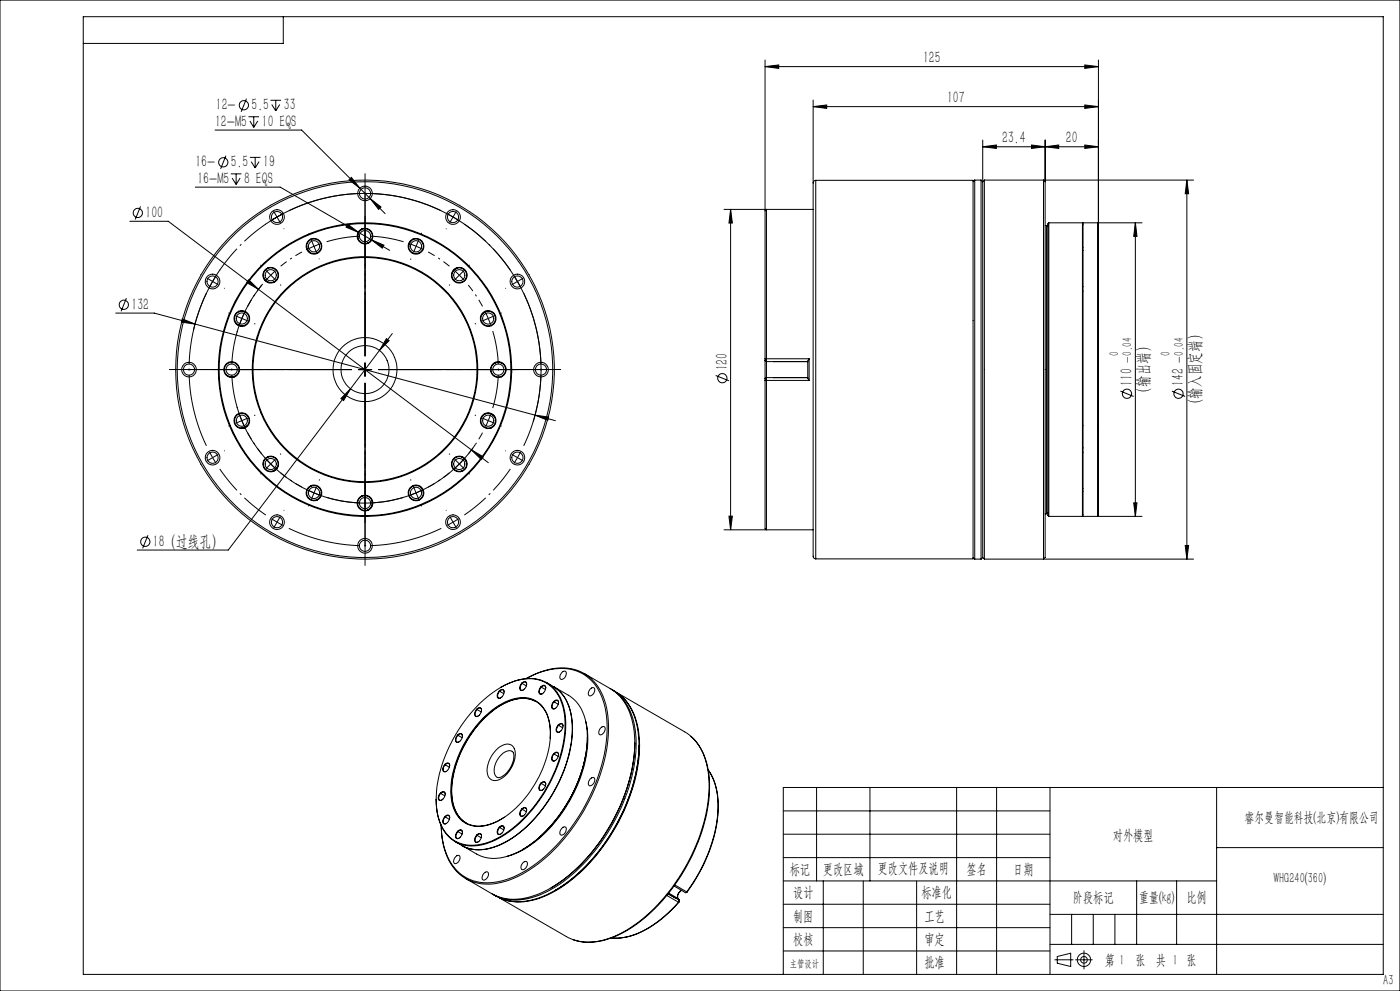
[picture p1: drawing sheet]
<svg xmlns="http://www.w3.org/2000/svg" width="420mm" height="297mm" viewBox="0 0 420 297" stroke-linecap="round" stroke-linejoin="round" font-family="sans-serif">
<defs><g id="words">
<g font-size="5">
<text x="276.9" y="19">125</text>
<text x="64.8" y="33">12-</text>
<text x="75.5" y="33">5.5</text>
<text x="85.2" y="33">33</text>
<text x="284.1" y="31">107</text>
<text x="64.5" y="38">12-M5</text>
<text x="78.6" y="38">10 EQS</text>
<text x="300.7" y="43">23.4</text>
<text x="319.8" y="43">20</text>
<text x="58.6" y="50.1">16-</text>
<text x="69.3" y="50.1">5.5</text>
<text x="79" y="50.1">19</text>
<text x="59.2" y="55.1">16-M5</text>
<text x="73.3" y="55.1">8 EQS</text>
<text x="43.7" y="65.3">100</text>
<text x="39.4" y="92.8">132</text>
<text x="218.2" y="111" transform="rotate(-90 218.2 111)">120</text>
<text x="339.6" y="115.7" transform="rotate(-90 339.6 115.7)">110</text>
<text x="344.6" y="119.5" transform="rotate(-90 344.6 119.5)">（输出端）</text>
<text x="355.1" y="115.7" transform="rotate(-90 355.1 115.7)">142</text>
<text x="360" y="123" transform="rotate(-90 360 123)">（输入固定端）</text>
<text x="45.9" y="163.8">18（过线孔）</text>
</g>
<g font-size="4.4">
<text x="333.9" y="251.6">对外模型</text>
<text x="236.9" y="261.9">标记</text>
<text x="246.9" y="261.9">更改区域</text>
<text x="263.3" y="261.8">更改文件及说明</text>
<text x="289.9" y="261.9">签名</text>
<text x="303.9" y="261.9">日期</text>
<text x="237.9" y="268.9">设计</text>
<text x="276.4" y="268.9">标准化</text>
<text x="382" y="264.6">WHG240(360)</text>
<text x="237.9" y="275.9">制图</text>
<text x="277.3" y="275.9">工艺</text>
<text x="321.9" y="270.4">阶段标记</text>
<text x="341.6" y="270.4">重量(kg)</text>
<text x="355.9" y="270.4">比例</text>
<text x="237.9" y="282.9">校核</text>
<text x="277.3" y="282.9">审定</text>
<text x="277.3" y="289.9">批准</text>
<text x="331.4" y="289.1">第 1</text>
<text x="340.6" y="289.1">张 共 1 张</text>
<text x="415" y="295.1">A3</text>
</g>
<text font-size="4.2" x="373.4" y="246.3">睿尔曼智能科技(北京)有限公司</text>
<g font-size="4">
<text x="335.6" y="106.7" transform="rotate(-90 335.6 106.7)">0</text>
<text x="351.1" y="106.7" transform="rotate(-90 351.1 106.7)">0</text>
<text x="339.6" y="108.7" transform="rotate(-90 339.6 108.7)">-0.04</text>
<text x="355.1" y="108.7" transform="rotate(-90 355.1 108.7)">-0.04</text>
</g>
<text font-size="3.1" x="236.9" y="289.9">主管设计</text>
</g></defs>
<g fill="none" stroke="#000" stroke-width=".3">
<path d="M0 0h420v297h-420zM25 5h390v287h-390zM85 5v8h-60M229.5 20l4.1-.5v1zM229.5 18v45.2M229.5 20h100M325.4 19.5l4.1 .5-4.1 .5zM329.5 18v49M64.5 39h26l20.6 20.5M73.9 29.6l-1.5 3.9M74.5 35h3.2M75 36.3l1.1 1.9"/>
<path d="M76.1 35v3.2M77.3 36.3l-1.2 1.9M81.1 30.1h3.2M81.5 31.3l1.2 1.9M82.7 30.1v3.1M83.9 31.3l-1.2 1.9M243.9 32l4.1-.5v1zM243.9 30v24.9M243.9 32h85.6M325.4 31.5l4.1 .5-4.1 .5zM58.6 56.1h25.5l23.5 13.6M67.8 46.7l-1.6 3.9"/>
<path d="M69.3 52.1h3.1M69.6 53.4l1.2 1.9M70.8 52.1v3.2M72 53.4l-1.2 1.9M75 47.2h3.1M75.4 48.4l1.2 1.9M76.6 47.2v3.1M77.7 48.4l-1.1 1.9M105.4 53.2l2.5 3.2-3.2-2.5zM111.1 59.5l3.2 2.6-.7 .7zM111.1 59.5l4.4 4.5M243.9 54.9v111.8a.78 .78 0 0 0 .8 .8"/>
<path d="M244.7 54a.78 .78 0 0 0-.8 .9M244.7 54h47.2v113.5h-47.2M244.7 54v113.5M292.4 54v113.6M292.4 54h1.9M292.4 54l-.5 .5M294.3 54v113.6M294.3 54l.5 .5M294.8 44l4.1-.5v1zM294.8 44h34.7M294.8 42v12.5M294.8 54.5v112.6"/>
<path d="M295.3 54v113.6M295.3 54h62.8M295.3 54l-.5 .5M309.5 43.5l4 .5-4 .5zM313.1 54l.4 .5v112.6l-.4 .5zM313.5 44l4.1-.5v1zM313.5 42v12.5M325.4 43.5l4.1 .5-4.1 .5zM356.1 54l.5 4.1h-1zM356.1 54v113.6M38.9 66.3h11.6l27 20.4M42.2 61.8l-1.6 4"/>
<path d="M79.6 67.3a52.8 52.8 0 0 1 61.2 .9 52.8 52.8 0 0 1 19.1 58.2M82.1 63.3l1 1.7M83.1 65l-1.7 1.1M83.1 65l1 1.8M84.8 64.1l-1.7 .9M92 73.6v.2a2.07 2.07 0 0 0 .8 1.7M93.3 71.6a2.36 2.36 0 0 0-1.3 3.1 2.36 2.36 0 0 0 3.1 1.3M93.3 71.6a2.36 2.36 0 0 1 3.1 1.3 2.36 2.36 0 0 1-1.3 3.1M93.3 71.6v.2M93.3 71.8a2.2 2.2 0 0 1 2.9 1.2 2.2 2.2 0 0 1-1.2 2.8M93.3 71.8a2.2 2.2 0 0 0-1.1 2.9 2.2 2.2 0 0 0 2.8 1.1M93.4 72l.8 1.8"/>
<path d="M94.2 73.8l-1.8 .8M94.2 73.8l.8 1.9M95 75.8l.1 .2M96.1 73.1l-1.9 .7M104.3 67.2l3.3 2.5-3.8-1.6zM107.6 69.7a2.24 2.24 0 0 0 0 2.1M107.6 69.7l3.8 2.2M108.6 68.6a2.37 2.37 0 0 0-1.3 3.1 2.37 2.37 0 0 0 3.1 1.3M108.6 68.6a2.37 2.37 0 0 1 3.1 1.3 2.37 2.37 0 0 1-1.3 3.1M108.6 68.6l.1 .2M108.7 68.8l-1.1 .9-.2 1.5M108.7 68.8a2.2 2.2 0 0 0-1.2 2.8 2.2 2.2 0 0 0 2.8 1.2"/>
<path d="M108.7 68.8a2.2 2.2 0 0 1 2.9 1.1 2.2 2.2 0 0 1-1.3 2.9M110.3 72.8l.1 .2M111.4 71.9l3.8 1.6-.5 .9zM111.4 71.9l5.5 3.1M123.4 72.1l-.6 .8-.2 1.1M123.9 71.6a2.35 2.35 0 0 0-1.3 3.1 2.35 2.35 0 0 0 3.1 1.3M123.9 71.6a2.35 2.35 0 0 1 3.1 1.3 2.35 2.35 0 0 1-1.3 3.1M123.9 71.6l.1 .2M124 71.8a2.2 2.2 0 0 1 2.8 1.2 2.2 2.2 0 0 1-1.1 2.8M124 71.8a2.2 2.2 0 0 0-1.2 2.9 2.2 2.2 0 0 0 2.9 1.1M125.7 75.8v.2M219.2 62.8l.5 4h-1z"/>
<path d="M219.2 62.8v96M229.5 63.2l.4-.4v44.7M229.5 63.2v44.4M243.9 62.8h-26.7M313.5 67.6h.4M313.9 67.6v86.4M313.9 67.6l.4 .2M314.6 66.8v88M314.6 66.8h10.1v88h-10.1M314.6 66.8l-.3 .3v87.3l.3 .4M324.7 67.4h.2M324.7 75.1h.2"/>
<path d="M324.7 74.3h.2M329.3 66.8a5.8 5.8 0 0 1 .2 3.3v84.4l-.2 .3zM340.6 66.8l.5 4h-1zM340.6 66.8v88M342.6 66.8h-17.7v88h17.7M34.7 93.8h11.6l12.2 3.3M37.9 89.4l-1.6 3.9M54.7 95.6l3.8 1.5-4.1-.5zM58.5 97.1l102 27.3M66 80.8a52.3 52.3 0 0 0-8 18.3M70.9 96.9a2.35 2.35 0 0 0 1.8 .7M71.6 93.3a2.36 2.36 0 0 0-1.2 3.1 2.36 2.36 0 0 0 3 1.2"/>
<path d="M71.6 93.3a2.36 2.36 0 0 1 3.1 1.3 2.36 2.36 0 0 1-1.3 3M71.6 93.3l.1 .1M71.7 93.4a2.19 2.19 0 0 1 2.9 1.2 2.19 2.19 0 0 1-1.2 2.9M71.7 93.4a2.19 2.19 0 0 0-1.2 2.9 2.19 2.19 0 0 0 2.9 1.2M73.4 97.5v.1M74.6 83.9l2.9 2.8-3.5-2zM77.5 86.7l63.9 48.1M78.8 85.1a39.9 39.9 0 0 0-7.7 14.5M79.1 83.1a2.27 2.27 0 0 0 1.4 1.5M80.3 80.3a2.35 2.35 0 0 0-1.3 3.1 2.35 2.35 0 0 0 3.1 1.3M80.3 80.3a2.35 2.35 0 0 1 3.1 1.3 2.35 2.35 0 0 1-1.3 3.1M80.3 80.3l.1 .2"/>
<path d="M80.4 80.5a2.2 2.2 0 0 1 2.9 1.1 2.2 2.2 0 0 1-1.2 2.9M80.4 80.5a2.2 2.2 0 0 0-1.2 2.8 2.2 2.2 0 0 0 2.9 1.2M82.1 84.5v.2M117.7 100l-3.9 5M136.9 80.3a2.35 2.35 0 0 0-1.3 3.1 2.35 2.35 0 0 0 3.1 1.3M136.9 80.3a2.35 2.35 0 0 1 3.1 1.3 2.35 2.35 0 0 1-1.3 3.1M136.9 80.3v.2M136.9 80.5a2.2 2.2 0 0 1 2.9 1.2 2.2 2.2 0 0 1-1.2 2.8M136.9 80.5a2.2 2.2 0 0 0-1.1 2.8 2.2 2.2 0 0 0 2.8 1.2M137.1 80.4a2.22 2.22 0 0 0-1.4 1.4M138.6 84.5l.1 .2M145.6 93.3a2.36 2.36 0 0 0-1.3 3.1 2.36 2.36 0 0 0 3.1 1.2"/>
<path d="M145.6 93.3a2.36 2.36 0 0 1 3 1.3 2.36 2.36 0 0 1-1.2 3M145.6 93.3v.1M145.6 93.4a2.19 2.19 0 0 1 2.9 1.2 2.19 2.19 0 0 1-1.2 2.9M145.6 93.4a2.19 2.19 0 0 0-1.2 2.9 2.19 2.19 0 0 0 2.9 1.2M146.6 93.3a2.35 2.35 0 0 0-1.8 .7M147.3 97.5l.1 .1M324.7 87.2h.2M324.7 85.9h.2M68.5 112.7a2.24 2.24 0 0 0 2 0M68.6 108.6a2.37 2.37 0 0 1 3.1 1.3 2.37 2.37 0 0 1-1.3 3.1M68.6 108.6a2.37 2.37 0 0 0-1.3 3.1 2.37 2.37 0 0 0 3.1 1.3M68.6 108.6l.1 .1"/>
<path d="M68.7 108.7a2.21 2.21 0 0 1 2.8 1.2 2.21 2.21 0 0 1-1.2 2.9M68.7 108.7a2.21 2.21 0 0 0-1.2 2.9 2.21 2.21 0 0 0 2.8 1.2M70.3 112.8l.1 .2M105.2 116.5l-2.1 3.5-.8-.6zM105.2 116.5l-36.7 48.3h-27.3M107.5 110.8h4M109.5 108.8v4M113.8 105l-8.6 11.5M115.9 101.5l.8 .6-2.9 2.9zM148.5 108.8a2.24 2.24 0 0 1 2 0M148.6 108.6a2.36 2.36 0 0 1 3.1 1.3 2.36 2.36 0 0 1-1.3 3.1M148.6 108.6a2.36 2.36 0 0 0-1.3 3.1 2.36 2.36 0 0 0 3.1 1.3"/>
<path d="M148.6 108.6l.1 .1M148.7 108.7a2.21 2.21 0 0 1 2.8 1.2 2.21 2.21 0 0 1-1.1 2.9M148.7 108.7a2.21 2.21 0 0 0-1.2 2.9 2.21 2.21 0 0 0 2.9 1.2M150.4 112.8v.2M153.5 109.3v2.5M214.7 112.5l4 1.6M229.5 114v44.4l.4 .4v-44.8M229.5 113.6v.4M229.5 114h.4M229.5 107.6v.4M229.5 108l.4 .4M229.5 108v5.6"/>
<path d="M229.9 113.2v.8M229.9 107.5v.9M229.9 113.2l-.4 .4M229.9 107.5l-.4 .1M229.9 108.4v4.8M229.9 114h12.8M229.9 107.5h12.8M229.9 113.2h12.4M229.9 108.4h12.4M232.1 113.2h.1M232.1 108.4h.1M242.7 107.5l-.4 .7v5.1l.4 .7"/>
<path d="M242.7 107.5v6.5M336.1 117.2l4 1.6M351.6 117.2l3.9 1.6M71.1 122a40 40 0 0 0 32.2 28.3 40 40 0 0 0 39.3-17.1M71.6 123.9a2.36 2.36 0 0 0-1.2 3.1 2.36 2.36 0 0 0 3 1.3M71.6 123.9a2.36 2.36 0 0 1 3.1 1.3 2.36 2.36 0 0 1-1.3 3.1M71.6 123.9l.1 .1M71.7 124a2.21 2.21 0 0 1 2.9 1.3 2.21 2.21 0 0 1-1.2 2.8M71.7 124a2.21 2.21 0 0 0-1.2 2.9 2.21 2.21 0 0 0 2.9 1.2M73.4 128.1v.2M74.2 127.5a2.35 2.35 0 0 1-1.8 .8M80.3 136.9a2.36 2.36 0 0 0-1.3 3.1 2.36 2.36 0 0 0 3.1 1.2"/>
<path d="M80.3 136.9a2.37 2.37 0 0 1 3.1 1.3 2.37 2.37 0 0 1-1.3 3M80.3 136.9l.1 .1M80.4 137a2.2 2.2 0 0 1 2.8 1.2 2.2 2.2 0 0 1-1.1 2.9M80.4 137a2.2 2.2 0 0 0-1.2 2.9 2.2 2.2 0 0 0 2.9 1.2M83.3 139.7a2.27 2.27 0 0 1-1.4 1.4M136.9 136.9a2.36 2.36 0 0 0-1.3 3.1 2.36 2.36 0 0 0 3.1 1.2M136.9 136.9a2.36 2.36 0 0 1 3.1 1.3 2.36 2.36 0 0 1-1.3 3M136.9 136.9v.1M136.9 137a2.2 2.2 0 0 1 2.9 1.2 2.2 2.2 0 0 1-1.2 2.9M136.9 137a2.2 2.2 0 0 0-1.2 2.9 2.2 2.2 0 0 0 2.9 1.2M138.4 136.9a2.22 2.22 0 0 1 1.5 1.5M141.4 134.8l3.6 2.1-.6 .8z"/>
<path d="M141.4 134.8l5.1 3.9M145.6 123.9a2.36 2.36 0 0 0-1.3 3.1 2.36 2.36 0 0 0 3.1 1.3M145.6 123.9a2.36 2.36 0 0 1 3 1.3 2.36 2.36 0 0 1-1.2 3.1M145.6 123.9v.1M145.6 124a2.21 2.21 0 0 1 2.9 1.3 2.21 2.21 0 0 1-1.2 2.8M145.6 124a2.21 2.21 0 0 0-1.2 2.9 2.21 2.21 0 0 0 2.9 1.2M146.3 123.9a2.35 2.35 0 0 1 1.8 .8M147.3 128.1l.1 .2M160.5 124.4l4.1 .6-.3 1zM160.5 124.4l6.1 1.7M324.7 134.2h.2M324.7 135.5h.2"/>
<path d="M82.1 141.1v.1M93.3 145.6a2.36 2.36 0 0 0-1.3 3 2.36 2.36 0 0 0 3.1 1.3M93.3 145.6a2.36 2.36 0 0 1 3.1 1.2 2.36 2.36 0 0 1-1.3 3.1M93.3 145.6v.1M93.3 145.7a2.2 2.2 0 0 1 2.9 1.2 2.2 2.2 0 0 1-1.2 2.9M93.3 145.7a2.2 2.2 0 0 0-1.1 2.9 2.2 2.2 0 0 0 2.8 1.2M95 149.8l.1 .1M96.4 147.5l-.1 .9-.7 1M108.6 148.6a2.37 2.37 0 0 0-1.3 3.1 2.37 2.37 0 0 0 3.1 1.3M108.6 148.6a2.37 2.37 0 0 1 3.1 1.3 2.37 2.37 0 0 1-1.3 3.1M108.6 148.6l.1 .1M108.7 148.7a2.21 2.21 0 0 1 2.8 1.2 2.21 2.21 0 0 1-1.2 2.9"/>
<path d="M108.7 148.7a2.21 2.21 0 0 0-1.2 2.9 2.21 2.21 0 0 0 2.8 1.2M110.3 152.8l.1 .2M111.4 149.8a2.24 2.24 0 0 1 0 2M123.9 145.6a2.35 2.35 0 0 0-1.3 3 2.35 2.35 0 0 0 3.1 1.3M123.9 145.6a2.35 2.35 0 0 1 3.1 1.2 2.35 2.35 0 0 1-1.3 3.1M123.9 145.6l.1 .1M124 145.7a2.2 2.2 0 0 1 2.8 1.2 2.2 2.2 0 0 1-1.1 2.9M124 145.7a2.2 2.2 0 0 0-1.2 2.9 2.2 2.2 0 0 0 2.9 1.2M125.7 149.8v.1M126.2 146l.7 1 .1 .9M138.6 141.1l.1 .1M218.7 154.7h1l-.5 4.1z"/>
<path d="M243.9 158.8h-26.7M313.5 154h.4M314.3 153.7l-.4 .3M324.7 154.2h.2M324.7 146.4h.2M324.7 147.2h.2M340.1 150.7h1l-.5 4.1zM44.4 160.4l-1.6 4M291.9 167.1l.5 .5M292.4 167.6h1.9M294.8 167.1l.5 .5M294.8 167.1l-.5 .5"/>
<path d="M295.3 167.6h62.8M355.6 163.5h1l-.5 4.1zM143 212.5l.1 .2M143.1 212.7a.68 .68 0 0 1 .8-.5 .68 .68 0 0 1 .6 .7M143.1 212.7a1.16 1.16 0 0 0 0 2l.3-.1M143.1 212.7l1.3 .7M143.3 212.3a.77 .77 0 0 1 1.1 0 .77 .77 0 0 1 0 1.1 1.52 1.52 0 0 1-1.7 1.3 1.75 1.75 0 0 1 .6-2.4zM144 210.7a23.3 23.3 0 0 1 14.4-7.3 10.2 10.2 0 0 1 10.5 8.5 33.1 33.1 0 0 1-3.6 21.7 38.9 38.9 0 0 1-17.8 18.5 12.1 12.1 0 0 1-11.9-.6 14.8 14.8 0 0 1-4.7-13 43.7 43.7 0 0 1 13.1-27.8zM145.1 215a17.1 17.1 0 0 1 12.6-5.9 8.3 8.3 0 0 1 7.2 7.7 30.3 30.3 0 0 1-7.5 22.6 20.8 20.8 0 0 1-13.5 8.3 7.9 7.9 0 0 1-8.2-6.4 26 26 0 0 1 3.3-18 36.7 36.7 0 0 1 6.1-8.3zM149.8 207.1a.82 .82 0 0 1 1.2-.4 .82 .82 0 0 1 .1 1.3 1.37 1.37 0 0 1-1.8 1.1l-.1-.8zM149.8 207.1l.1 .1M149.9 207.2a.68 .68 0 0 1 .8-.5 .68 .68 0 0 1 .5 .7"/>
<path d="M149.9 207.2a1.36 1.36 0 0 0-.3 2l.6-.1M149.9 207.2l1.2 .7M150.2 206.1a15.5 15.5 0 0 1 12-2.3 11 11 0 0 1 7.1 9.1 35.9 35.9 0 0 1-5.2 23.4 35.7 35.7 0 0 1-17.6 16.3 10.8 10.8 0 0 1-12.7-2.8 16.7 16.7 0 0 1-3-10.3M156.6 204.7a.82 .82 0 0 1 1.2-.4 .82 .82 0 0 1 .1 1.3 1.4 1.4 0 0 1-1.9 1.1v-1.1zM156.6 204.7v.1M156.6 204.8a.7 .7 0 0 1 .8-.5 .7 .7 0 0 1 .6 .7M156.6 204.8a1.22 1.22 0 0 0 0 2.1l.4-.1M156.6 204.8l1.3 .8M157.8 203.4a18.4 18.4 0 0 1 16.4-2.1 15 15 0 0 1 8 12.1 45.6 45.6 0 0 1-6.3 28.1 48.8 48.8 0 0 1-21.7 21.7 15.6 15.6 0 0 1-15.6-.6 18.4 18.4 0 0 1-6.2-15.1 18.7 18.7 0 0 0 6.1 14.7 14.8 14.8 0 0 0 14.3 1.1 45.4 45.4 0 0 0 21.1-19 49.1 49.1 0 0 0 8.1-29.6 15.7 15.7 0 0 0-8.1-13.2 17.5 17.5 0 0 0-15.1 1.4zM160.8 210.3a10 10 0 0 0-9.6 .6 32.3 32.3 0 0 0-15.7 27 10 10 0 0 0 4.3 8.7M162.3 205.8a.81 .81 0 0 1 1.2-.3 .81 .81 0 0 1 .1 1.2 1.52 1.52 0 0 1-1.7 1.3 1.66 1.66 0 0 1 .4-2.2zM162.3 205.8l.1 .1"/>
<path d="M162.4 205.9a.68 .68 0 0 1 .7-.4 .68 .68 0 0 1 .6 .7M162.4 205.9a1.19 1.19 0 0 0 0 2.1l.3-.1M162.4 205.9l1.3 .8M164 204.6a12.7 12.7 0 0 1 7.6 11.7 40.5 40.5 0 0 1-8.9 26.1 30.1 30.1 0 0 1-16.3 11.9 11.7 11.7 0 0 1-9.9-2.1M164.2 214.5a15.7 15.7 0 0 1 .8 6.8M164.3 214.6a7.9 7.9 0 0 0-10.8-4.7 28.1 28.1 0 0 0-14.9 14.7 23.9 23.9 0 0 0-2.4 17.5 7.7 7.7 0 0 0 8.2 5.5M166.1 210.3a.81 .81 0 0 1 1.2-.4 .81 .81 0 0 1 .2 1.2 1.37 1.37 0 0 1-1.9 1.2l-.1-.8zM166.1 210.3l.1 .1M166.2 210.4a.68 .68 0 0 1 .8-.5 .68 .68 0 0 1 .6 .7M166.2 210.4a1.36 1.36 0 0 0-.2 2l.5-.1M166.2 210.4l1.3 .7M167.5 217.3a.82 .82 0 0 1 1.2-.4 .82 .82 0 0 1 .1 1.3 1.35 1.35 0 0 1-1.8 1.1l-.2-.8z"/>
<path d="M167.5 217.3l.1 .1M167.6 217.4a.69 .69 0 0 1 .7-.5 .69 .69 0 0 1 .6 .7M167.6 217.4a1.31 1.31 0 0 0-.2 2h.5M167.6 217.4l1.2 .7M168.5 201.7a.77 .77 0 0 1 1-.5 .77 .77 0 0 1 .3 1.1 1.22 1.22 0 0 1-1.8 1.1v-.8zM175.2 201.8l7.9 4.6a16.2 16.2 0 0 1 7.2 12.8 48.7 48.7 0 0 1-7.3 28.3 48.1 48.1 0 0 1-21 20.3 16 16 0 0 1-14.4 .1l-7.9-4.6M175.6 215.9a31.2 31.2 0 0 1-2.7 20.1 38.6 38.6 0 0 1-18.3 19.8l-2.5 .8M177 206.6a.77 .77 0 0 1 1.1-.5 .77 .77 0 0 1 .2 1.2 1.2 1.2 0 0 1-1.7 1l-.1-.8zM180.3 218a.73 .73 0 0 1 1.1-.1 .73 .73 0 0 1 .1 1.1 1.34 1.34 0 0 1-1.7 1.1 1.62 1.62 0 0 1 .5-2.1zM183.3 206.5a15.6 15.6 0 0 1 7.3 12.3 47 47 0 0 1-6.7 28.1 50.4 50.4 0 0 1-19.6 20.2 17.8 17.8 0 0 1-15.3 1.5l-1.2-.6M183.5 206.6a14.7 14.7 0 0 1 7.7 11.4 44.1 44.1 0 0 1-4.9 26.4 51.7 51.7 0 0 1-21.1 23.2 17.7 17.7 0 0 1-15.3 1.5l-1.9-1M185.2 207.7l20.2 11.6a15.4 15.4 0 0 1 7 11.6 45.3 45.3 0 0 1-5.5 26.5 50.9 50.9 0 0 1-21.3 22.6 17 17 0 0 1-15.1 1l-20.7-11.9"/>
<path d="M186.4 208.6a19.3 19.3 0 0 1 5.5 14.8 55.2 55.2 0 0 1-13.7 33.8 37.1 37.1 0 0 1-18.7 12.7 14.8 14.8 0 0 1-8.3-.3M132.1 237.7a.81 .81 0 0 1 1.2-.4 .81 .81 0 0 1 .2 1.2 1.33 1.33 0 0 1-1.9 1.2l-.1-.8zM132.1 237.7l.1 .1M132.2 237.8a.68 .68 0 0 1 .8-.5 .68 .68 0 0 1 .6 .7M132.2 237.8a1.36 1.36 0 0 0-.2 2.1l.5-.2M132.2 237.8l1.3 .7M133.5 229.1a.81 .81 0 0 1 1.1-.3 .81 .81 0 0 1 .2 1.2 1.31 1.31 0 0 1-1.8 1.1l-.2-.8zM133.5 229.1l.1 .1M133.6 229.2a.69 .69 0 0 1 .7-.5 .69 .69 0 0 1 .6 .7M133.6 229.2a1.36 1.36 0 0 0-.3 2h.6M133.6 229.2l1.2 .7M137.3 220.3a.8 .8 0 0 1 1.2-.4 .8 .8 0 0 1 .1 1.3 1.35 1.35 0 0 1-1.8 1.1l-.1-1.1z"/>
<path d="M137.3 220.3l.1 .1M137.4 220.4a.68 .68 0 0 1 .7-.5 .68 .68 0 0 1 .6 .7M137.4 220.4a1.38 1.38 0 0 0-.2 2l.5-.1M137.4 220.4l1.2 .7M149 224.6a3.6 3.6 0 0 1 4.8-1 5.9 5.9 0 0 1-.4 6.5 6 6 0 0 1-5.4 3.8 3 3 0 0 1-1.8-3.9 9.9 9.9 0 0 1 2.8-5.4zM150.8 225.8a2.44 2.44 0 0 1 3-.5 4.2 4.2 0 0 1-.4 4.2 4.9 4.9 0 0 1-4.1 3.5 2.91 2.91 0 0 1-.8-3.8l.8-1.6zM162.3 234.7a.82 .82 0 0 1 1.2-.4 .82 .82 0 0 1 .1 1.3 1.35 1.35 0 0 1-1.8 1.1l-.1-1.1zM162.3 234.7l.1 .1M162.4 234.8a.68 .68 0 0 1 .7-.5 .68 .68 0 0 1 .6 .7M162.4 234.8a1.19 1.19 0 0 0 0 2.1l.3-.1M162.4 234.8l1.3 .7M166.1 225.9a.81 .81 0 0 1 1.2-.4 .81 .81 0 0 1 .2 1.2 1.33 1.33 0 0 1-1.9 1.2l-.1-.8z"/>
<path d="M166.1 225.9l.1 .1M166.2 226a.68 .68 0 0 1 .8-.5 .68 .68 0 0 1 .6 .7M166.2 226a1.36 1.36 0 0 0-.2 2l.5-.1M166.2 226l1.3 .7M175.7 226.5a44.1 44.1 0 0 1-14.4 24.9M176.2 221a13.9 13.9 0 0 0-5.7-12.7l-4.4-2.5a13.3 13.3 0 0 1 5.6 11.4 42.3 42.3 0 0 1-12.4 29.3 23.9 23.9 0 0 1-15.5 8.2l-2.8-.3-2.5-1M176.2 221a43.3 43.3 0 0 1-18.7 33.2 15.6 15.6 0 0 1-12.8 2.5l-6.1-3.3M176.2 220.9a42.5 42.5 0 0 1-19.4 33.7M177 233.5a.78 .78 0 0 1 1.1-.5 .78 .78 0 0 1 .2 1.2 1.34 1.34 0 0 1-1.6 1.2l-.2-.9zM190.4 222.6a55.1 55.1 0 0 1-16.9 37.2 39 39 0 0 1-8.2 6.3M191.7 223.3a55.1 55.1 0 0 1-16.9 37.3 39 39 0 0 1-8.2 6.2M207.3 220.7a17.8 17.8 0 0 1 5.5 12.7 50.9 50.9 0 0 1-10.1 31.5 42.4 42.4 0 0 1-20.6 16.6 16.2 16.2 0 0 1-9.9 .2"/>
<path d="M212.5 230.7a21.6 21.6 0 0 1 2.5 16.3 49 49 0 0 1-8.9 20.3M212.5 230.8a21.3 21.3 0 0 1 2.6 15.5 48.3 48.3 0 0 1-9.1 21M245 236v28M261 236v28M287 236v56M299 236v56M315 236v56M365 236v56M415 236h-180v56M133.5 244.7a.82 .82 0 0 1 1.2-.3 .82 .82 0 0 1 .1 1.2 1.35 1.35 0 0 1-1.8 1.1l-.2-.7zM133.5 244.7l.1 .1M133.6 244.8a.68 .68 0 0 1 .7-.5 .68 .68 0 0 1 .6 .7"/>
<path d="M133.6 244.8a1.36 1.36 0 0 0-.3 2.1l.6-.1M133.6 244.8l1.2 .8M136.8 256.6a.73 .73 0 0 1 1.1-.1 .73 .73 0 0 1 0 1.1 1.23 1.23 0 0 1-1.7 1l-.1-.8zM137.3 249.1a.8 .8 0 0 1 1.2-.3 .8 .8 0 0 1 .1 1.2 1.35 1.35 0 0 1-1.8 1.1l-.1-1.1zM137.3 249.1l.1 .1M137.4 249.2a.69 .69 0 0 1 .7-.4 .69 .69 0 0 1 .6 .6M137.4 249.2a1.38 1.38 0 0 0-.2 2.1l.5-.1M137.4 249.2l1.2 .8M143 250.3a.81 .81 0 0 1 1.2-.4 .81 .81 0 0 1 .2 1.2 1.35 1.35 0 0 1-1.9 1.2v-1.2zM143 250.3l.1 .1M143.1 250.4a.68 .68 0 0 1 .8-.5 .68 .68 0 0 1 .6 .7M143.1 250.4a1.19 1.19 0 0 0 0 2l.3-.1"/>
<path d="M143.1 250.4l1.3 .7M149.8 247.9a.82 .82 0 0 1 1.2-.4 .82 .82 0 0 1 .1 1.3 1.37 1.37 0 0 1-1.8 1.1l-.1-.8zM149.8 247.9l.1 .1M149.9 248a.68 .68 0 0 1 .8-.5 .68 .68 0 0 1 .5 .7M149.9 248a1.36 1.36 0 0 0-.3 2h.6M149.9 248l1.2 .7M151.3 244.9a14.5 14.5 0 0 1-6.9 2.6M156.6 242.4a.81 .81 0 0 1 1.1-.3 .81 .81 0 0 1 .2 1.2 1.34 1.34 0 0 1-1.9 1.1v-1.1zM156.6 242.4v.1M156.6 242.5a.71 .71 0 0 1 .8-.4 .71 .71 0 0 1 .6 .7M156.6 242.5a1.43 1.43 0 0 0-.2 2.1l.6-.1M156.6 242.5l1.3 .8"/>
<path d="M156.8 258.7a.78 .78 0 0 1 1.1-.5 .78 .78 0 0 1 .3 1.2 1.19 1.19 0 0 1-1.8 1l-.1-.8zM168.5 248.4a.77 .77 0 0 1 1-.6 .77 .77 0 0 1 .3 1.2 1.22 1.22 0 0 1-1.8 1v-.8zM235 257h80M235 250h80M235 243h80M365 254h50M145.3 261.6a.73 .73 0 0 1 1.1-.2 .73 .73 0 0 1 .1 1.1 1.23 1.23 0 0 1-1.8 1v-.8zM200 268.4l3.6 2M200.4 267.9l2.3 1.3M200.6 267.6l2.8 1.7M202.2 265.5l3.4 2M202.4 265.2l3.6 2.1"/>
<path d="M202.7 269.2h.1M202.7 269.2l1 .5M203.4 269.3l.3 .5M203.6 270.4a31.8 31.8 0 0 1-15.4 10.3l-2.1 .4h-2.6M203.6 270.4h.1M203.7 270.4a31.7 31.7 0 0 1-15.6 10.4l-3 .4-1.7-.1M203.7 269.7l-.1 .7M203.7 269.7v.1M203.7 269.8v.6M203.9 267.2l.6-.3a2.23 2.23 0 0 0-1.1 2.4 1.69 1.69 0 0 1 .5-2.1zM206 267.3h.1M206 267.3l-.4 .2"/>
<path d="M206.1 267.3l-.5 .2M235 264h130M235 278h80M235 271h80M247 264v28M259 264v28M275 264v28M315 274h100M321.5 274v9M328 274v9M334.5 274v9M341 264v19"/>
<path d="M353 264v19M235 285h80M315 283h100"/>
<circle cx="73.2" cy="31.5" r="1.38"/>
<circle cx="67" cy="48.6" r="1.39"/>
<circle cx="109.5" cy="58" r="2.2"/>
<circle cx="109.5" cy="58" r="1.68"/>
<circle cx="41.3" cy="63.8" r="1.38"/>
<circle cx="83.1" cy="65.1" r="1.68"/>
<circle cx="83.1" cy="65.1" r="2.2"/>
<circle cx="94.2" cy="73.8" r="1.68"/>
<circle cx="109.5" cy="70.8" r="1.69"/>
<circle cx="124.8" cy="73.8" r="1.68"/>
<circle cx="135.9" cy="65.1" r="1.68"/>
<circle cx="135.9" cy="65.1" r="2.19"/>
<circle cx="37.1" cy="91.4" r="1.38"/>
<circle cx="63.8" cy="84.4" r="2.2"/>
<circle cx="63.8" cy="84.4" r="1.69"/>
<circle cx="72.5" cy="95.5" r="1.68"/>
<circle cx="81.2" cy="82.5" r="1.68"/>
<circle cx="137.8" cy="82.5" r="1.68"/>
<circle cx="146.5" cy="95.4" r="1.68"/>
<circle cx="155.2" cy="84.4" r="1.69"/>
<circle cx="155.2" cy="84.4" r="2.19"/>
<circle cx="56.7" cy="110.8" r="2.19"/>
<circle cx="56.7" cy="110.8" r="1.67"/>
<circle cx="69.5" cy="110.8" r="1.68"/>
<circle cx="109.5" cy="110.8" r="9.6"/>
<circle cx="109.5" cy="110.8" r="56.3"/>
<circle cx="109.5" cy="110.8" r="56.8"/>
<circle cx="109.5" cy="110.8" r="7.2"/>
<circle cx="109.5" cy="110.8" r="43.8"/>
<circle cx="109.5" cy="110.8" r="33.6"/>
<circle cx="109.5" cy="110.8" r="44"/>
<circle cx="109.5" cy="110.8" r="33.8"/>
<circle cx="149.5" cy="110.8" r="1.67"/>
<circle cx="162.3" cy="110.8" r="1.68"/>
<circle cx="162.3" cy="110.8" r="2.2"/>
<circle cx="216.7" cy="113.3" r="1.38"/>
<circle cx="338.1" cy="118" r="1.38"/>
<circle cx="353.6" cy="118" r="1.38"/>
<circle cx="63.8" cy="137.2" r="2.2"/>
<circle cx="63.8" cy="137.2" r="1.68"/>
<circle cx="72.5" cy="126.1" r="1.68"/>
<circle cx="81.2" cy="139.1" r="1.67"/>
<circle cx="137.8" cy="139" r="1.68"/>
<circle cx="146.5" cy="126.1" r="1.68"/>
<circle cx="155.2" cy="137.2" r="1.68"/>
<circle cx="155.2" cy="137.2" r="2.19"/>
<circle cx="83.1" cy="156.5" r="1.68"/>
<circle cx="83.1" cy="156.5" r="2.2"/>
<circle cx="94.2" cy="147.7" r="1.68"/>
<circle cx="109.5" cy="150.8" r="1.68"/>
<circle cx="124.8" cy="147.7" r="1.68"/>
<circle cx="135.9" cy="156.5" r="2.19"/>
<circle cx="135.9" cy="156.5" r="1.67"/>
<circle cx="43.6" cy="162.4" r="1.39"/>
<circle cx="109.5" cy="163.6" r="1.69"/>
<circle cx="109.5" cy="163.6" r="2.21"/>
</g>
<g fill="none" stroke="#000" stroke-width=".3" stroke-dasharray="30.5 1.3 .6 1.3" stroke-linecap="butt">
<path d="M78.4 79.6l-.3-.2M81.1 61.6l-.1-.2M85.1 68.5l.1 .2M92.7 70.1l-.1-.2M95.7 77.5l.1 .2M123.3 77.5l-.1 .3M124.8 73.8l-1.8-.7M124.8 73.8l1.9 .8M124.8 73.8l.8-1.8M124.8 73.8l-.7 1.8M126.4 70.1l.1-.3M133.9 68.5l-.1 .2"/>
<path d="M135.9 65l-1.7-.9M135.9 65l1.7 1.1M135.9 65l1-1.7M135.9 65l-1 1.8M137.9 61.6l.1-.2M140.6 79.6l.3-.2M60.3 82.4l-.1-.1M63.8 84.4l-1 1.7M63.8 84.4l1-1.8M63.8 84.4l-1.7-1M63.8 84.4l1.7 1M67.3 86.4l.1 .1"/>
<path d="M68.9 93.9l-.4-.1M72.6 95.4l-.8 1.9M72.6 95.4l.8-1.8M72.6 95.4l-1.9-.7M72.6 95.4l1.8 .8M76.3 97l.3 .1M81.2 82.5l-1.3 1.4M81.2 82.5l1.5-1.4M81.2 82.5l-1.4-1.4M81.2 82.5l1.4 1.4M84.1 85.3l.2 .3M135 85.3l-.3 .3"/>
<path d="M137.8 82.5l-1.4-1.4M137.8 82.5l1.4 1.4M137.8 82.5l1.4-1.4M137.8 82.5l-1.4 1.4M142.8 97l-.4 .1M146.5 95.4l-.8-1.8M146.5 95.4l.7 1.9M146.5 95.4l1.8-.7M146.5 95.4l-1.9 .8M150.2 93.9l.3-.1M151.8 86.4l-.2 .1M155.2 84.4l-1-1.8"/>
<path d="M155.2 84.4l1 1.7M155.2 84.4l1.8-1M155.2 84.4l-1.7 1M158.7 82.4l.2-.1M109.5 110.8v-2M109.5 110.8h-2M109.5 110.8v2M109.5 110.8h2M60.3 139.2l-.1 .1M63.8 137.2l1 1.7M63.8 137.2l-1-1.8M63.8 137.2l-1.7 1"/>
<path d="M63.8 137.2l1.7-1M67.3 135.2l.1-.1M68.9 127.6l-.4 .1M72.6 126.1l.8 1.8M72.6 126.1l-.8-1.9M72.6 126.1l-1.9 .7M72.6 126.1l1.8-.8M76.3 124.5l.3-.1M81.2 139l1.5 1.4M81.2 139l-1.3-1.4M81.2 139l-1.4 1.5M81.2 139l1.4-1.4"/>
<path d="M84.1 136.2l.2-.2M135 136.2l-.3-.2M137.8 139l1.4-1.4M137.8 139l-1.4 1.4M137.8 139l1.4 1.5M137.8 139l-1.4-1.4M142.8 124.5l-.4-.1M146.5 126.1l.7-1.9M146.5 126.1l-.8 1.8M146.5 126.1l1.8 .7M146.5 126.1l-1.9-.8M150.2 127.6l.3 .1"/>
<path d="M151.8 135.2l-.2-.1M155.2 137.2l1-1.8M155.2 137.2l-1 1.7M155.2 137.2l1.8 1M155.2 137.2l-1.7-1M158.7 139.2l.2 .1M78.4 141.9l-.3 .2M81.1 159.9l-.1 .2M83.1 156.5l1.8 .9M83.1 156.5l-1.7-1.1M83.1 156.5l-1 1.7M83.1 156.5l1-1.8"/>
<path d="M85.1 153l.1-.2M92.7 151.4l-.2 .3M94.2 147.7l1.9 .7M94.2 147.7l-1.8-.8M94.2 147.7l-.8 1.9M94.2 147.7l.8-1.8M95.7 144l.2-.3M123.3 144l-.1-.3M124.8 147.7l1.9-.8M124.8 147.7l-1.8 .7M124.8 147.7l.8 1.9M124.8 147.7l-.7-1.8"/>
<path d="M126.4 151.4l.1 .3M133.9 153l-.1-.2M135.9 156.5l1.7-1.1M135.9 156.5l-1.7 .9M135.9 156.5l1 1.7M135.9 156.5l-1-1.8M137.9 159.9l.1 .2M140.6 141.9l.3 .2"/>
</g>
<path d="M79.7 67.2a52.8 52.8 0 0 0-13.8 13.8M153.1 81a52.8 52.8 0 0 0-13.8-13.8M65.9 140.5a52.8 52.8 0 0 0 13.8 13.9M139.3 154.4a52.8 52.8 0 0 0 13.8-13.9" fill="none" stroke="#000" stroke-width=".3" stroke-dasharray="30.5 1.3 .6 1.3" stroke-dashoffset="22.2" stroke-linecap="butt"/>
<path d="M132.4 63.2a52.8 52.8 0 0 0-45.7 0M61.9 87.9a52.8 52.8 0 0 0 0 45.7M157.1 133.6a52.8 52.8 0 0 0 0-45.7M86.7 158.3a52.8 52.8 0 0 0 45.7 0" fill="none" stroke="#000" stroke-width=".3" stroke-dasharray="30.5 1.3 .6 1.3" stroke-dashoffset="8.4" stroke-linecap="butt"/>
<path d="M90.6 75.5l-3.3 2-3.1 2.3M134.8 79.8l-3.1-2.3-3.3-2M78.6 85.4l-2.3 3.1-2 3.3M144.8 91.8l-2-3.3-2.3-3.1M74.3 129.7l2 3.3 2.3 3.1M140.5 136.1l2.3-3.1 2-3.3M84.2 141.7l3.1 2.3 3.3 2M128.4 146l3.3-2 3.1-2.3" fill="none" stroke="#000" stroke-width=".3" stroke-dasharray="30.5 1.3 .6 1.3" stroke-dashoffset="28.2" stroke-linecap="butt"/>
<path d="M121.1 72.5a40 40 0 0 0-23.1 0M71.2 99.2a40 40 0 0 0 0 23.1M147.8 122.3a40 40 0 0 0 0-23.1M98 149.1a40 40 0 0 0 23.1 0" fill="none" stroke="#000" stroke-width=".3" stroke-dasharray="30.5 1.3 .6 1.3" stroke-dashoffset="20.4" stroke-linecap="butt"/>
<g fill="none" stroke="#0a0605" stroke-width=".3">
<path d="M316.4 287.7h5.5M317.2 286.7l4-1v4l-4-1zM322.7 287.7h5M325.2 284.9v5.5"/>
<circle cx="325.2" cy="287.7" r="1.01"/>
<circle cx="325.2" cy="287.7" r="2"/>
</g>
<path d="M105.5 110.8h-54.8M109.5 106.8v-54.8M109.5 114.8v54.8M113.5 110.8h54.8" fill="none" stroke="#000" stroke-width=".3" stroke-dasharray="30.5 1.3 .6 1.3" stroke-dashoffset="4.7" stroke-linecap="butt"/>
<path d="M105.5 110.8h-42M109.5 106.8v-42M109.5 114.8v42M113.5 110.8h42" fill="none" stroke="#000" stroke-width=".3" stroke-dasharray="30.5 1.3 .6 1.3" stroke-dashoffset="11.1" stroke-linecap="butt"/>
<path d="M105.5 110.8h-49M109.5 106.8v-49M109.5 114.8v49M113.5 110.8h49" fill="none" stroke="#000" stroke-width=".3" stroke-dasharray="30.5 1.3 .6 1.3" stroke-dashoffset="7.6" stroke-linecap="butt"/>
<path d="M105.5 110.8h-37.2M109.5 106.8v-37.3M109.5 114.8v37.2M113.5 110.8h37.2" fill="none" stroke="#000" stroke-width=".3" stroke-dasharray="30.5 1.3 .6 1.3" stroke-dashoffset="13.5" stroke-linecap="butt"/>
<g fill="#000">
<path d="M229.5 20l4.1-.5v1zM325.4 19.5l4.1 .5-4.1 .5zM160.5 124.4l3.8 1.6 .3-1zM54.7 95.6l-.3 1 4.1 .5zM141.4 134.8l3 2.9 .6-.8zM74.6 83.9l-.6 .8 3.5 2zM111.1 59.5l2.5 3.3 .7-.7zM105.4 53.2l-.7 .7 3.2 2.5zM111.4 71.9l3.3 2.5 .5-.9zM104.3 67.2l-.5 .9 3.8 1.6zM115.9 101.5l-2.1 3.5 2.9-2.9zM105.2 116.5l-2.9 2.9 .8 .6z"/>
<path d="M325.4 43.5l4.1 .5-4.1 .5zM313.5 44l4.1-.5v1zM309.5 43.5l4 .5-4 .5zM294.8 44l4.1-.5v1zM325.4 31.5l4.1 .5-4.1 .5zM243.9 32l4.1-.5v1z"/>
<path d="M340.6 66.8l.5 4h-1zM340.1 150.7h1l-.5 4.1zM356.1 54l.5 4.1h-1zM355.6 163.5h1l-.5 4.1zM219.2 62.8l.5 4h-1zM218.7 154.7h1l-.5 4.1z"/>
</g>
<use href="#words"/>
</svg>
